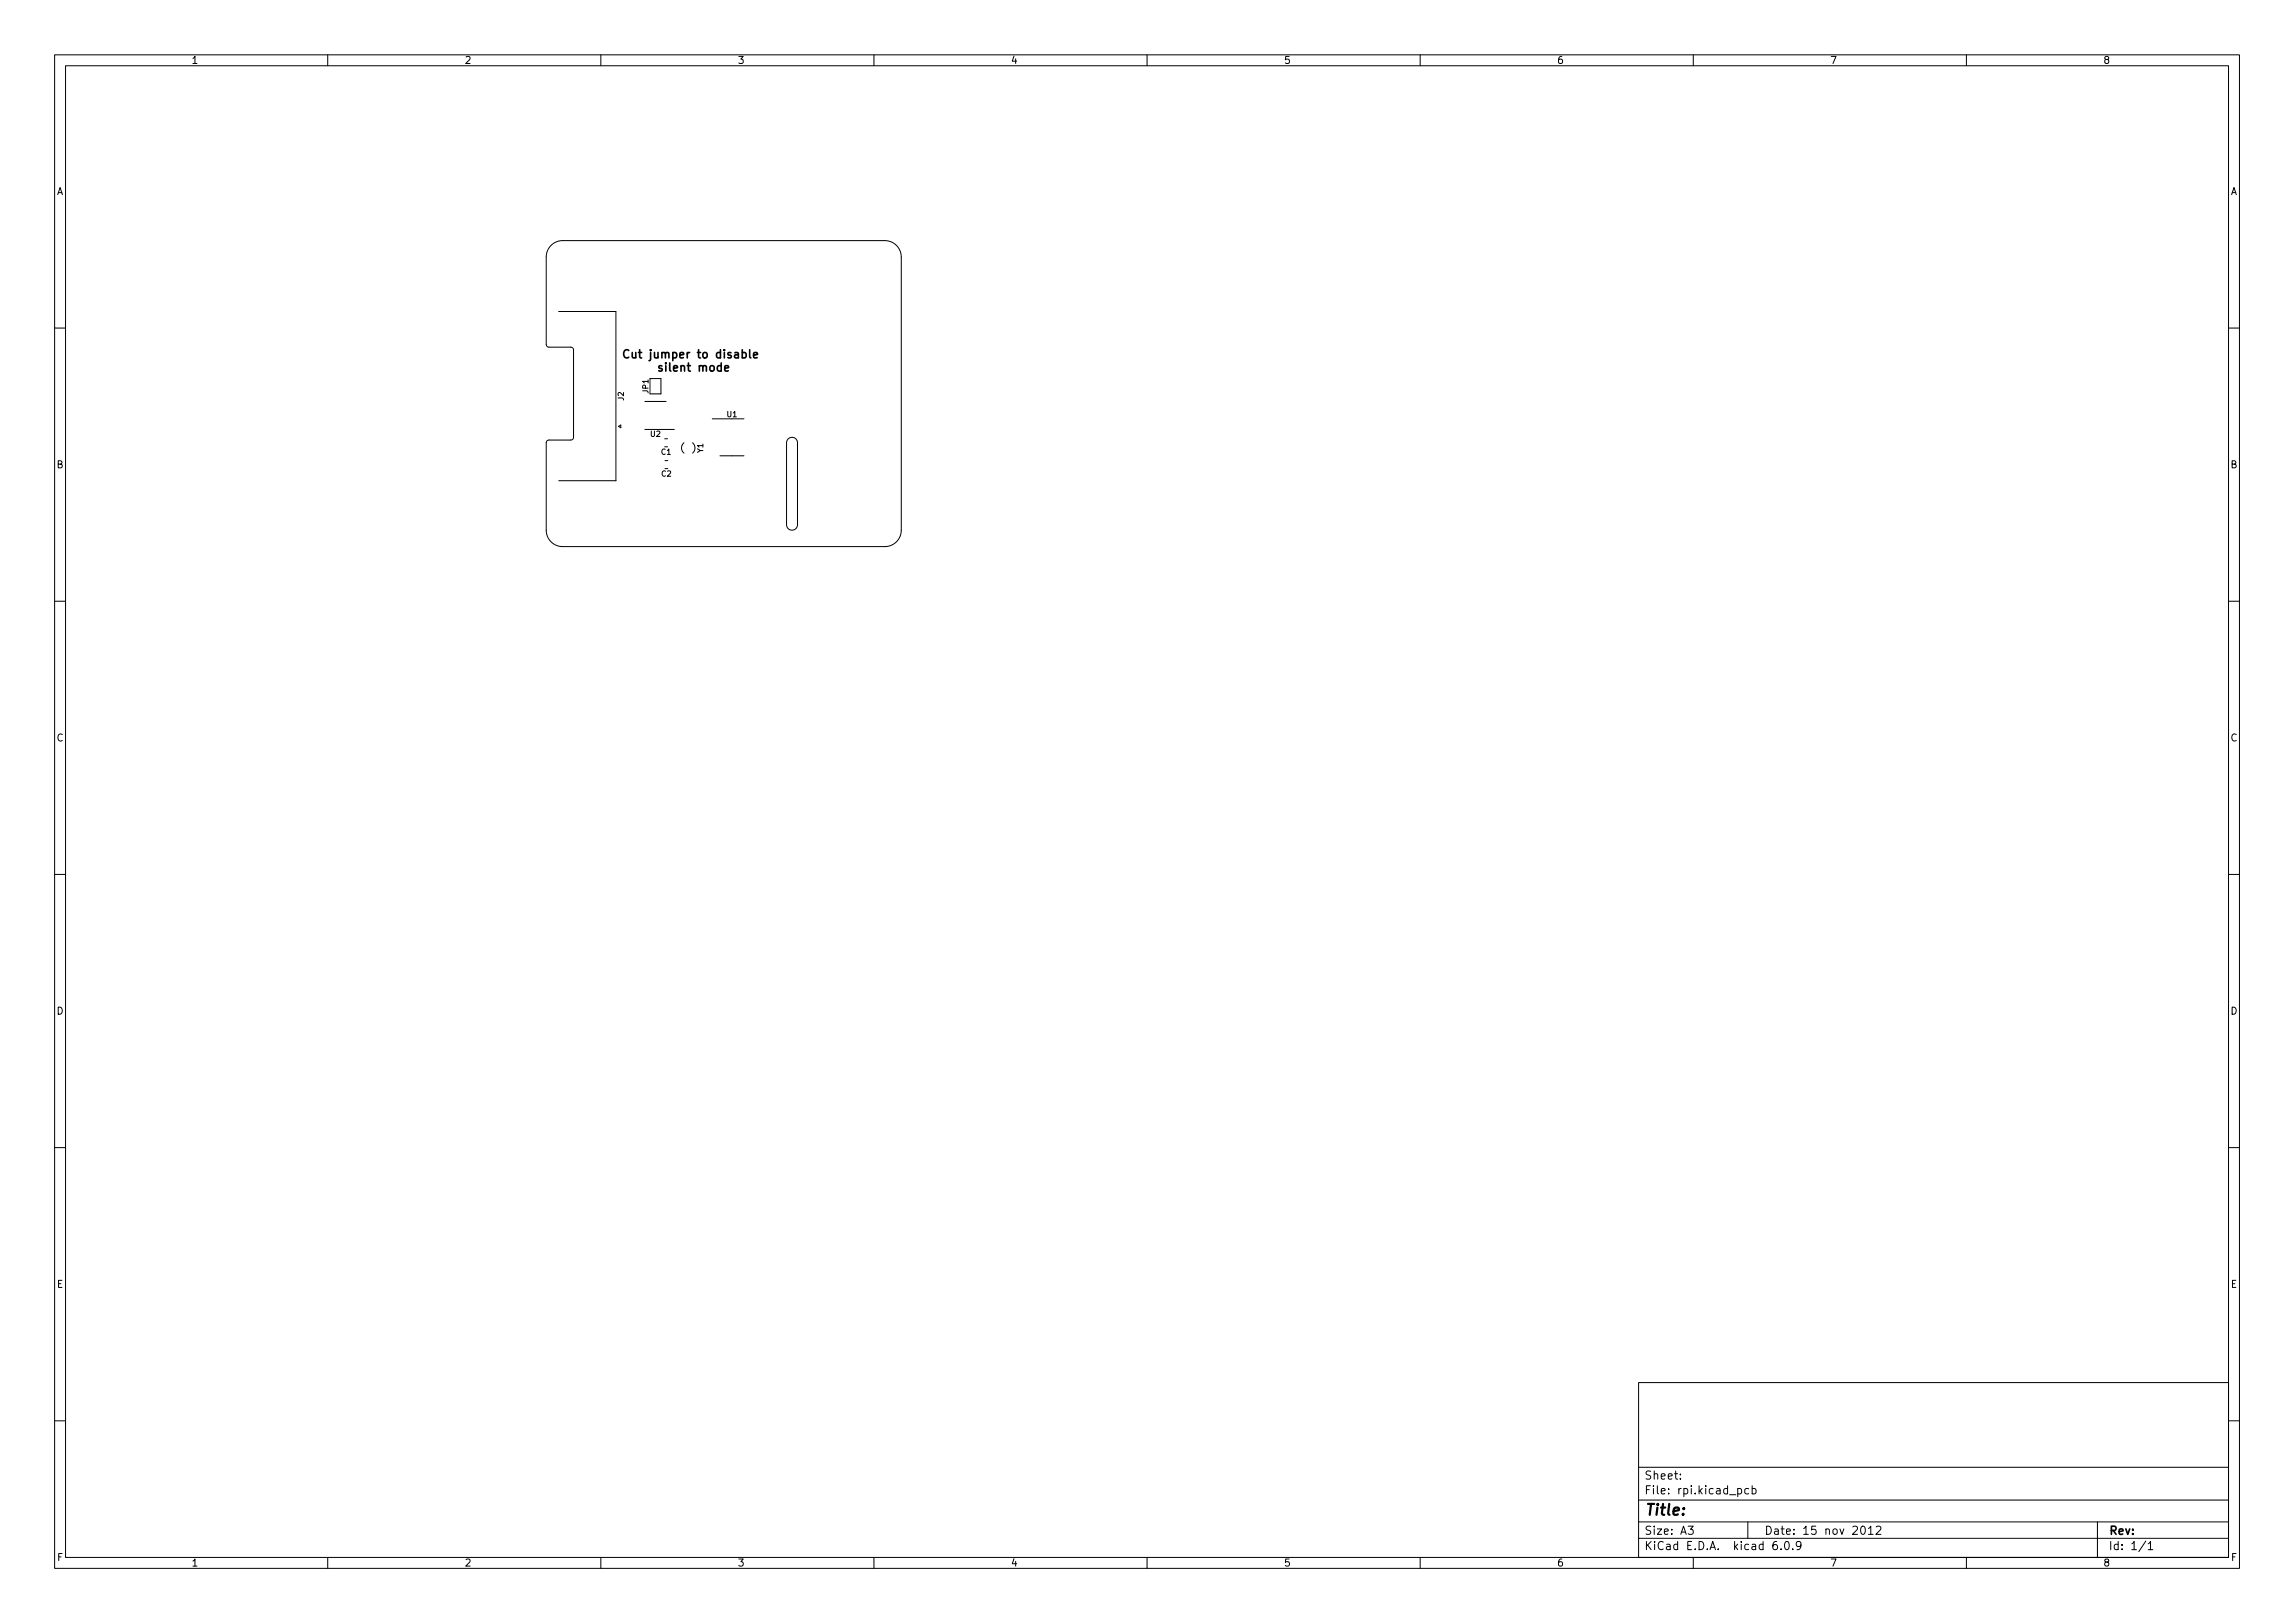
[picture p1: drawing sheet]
<svg xmlns="http://www.w3.org/2000/svg" width="420mm" height="297mm" viewBox="0 0 420 297" stroke-linecap="round" stroke-linejoin="round" font-family="sans-serif">
<defs><g id="words">
<text font-size="2.8" x="301" y="277.3">Title:</text>
<g font-size="2.1">
<text x="116" y="65.6">Cut jumper to disable</text>
<text x="121.2" y="68">silent mode</text>
<text x="301" y="273.5">File: rpi.kicad_pcb</text>
<text x="301" y="270.8">Sheet:</text>
<text x="301" y="280.9">Size: A3</text>
<text x="323" y="280.9">Date: 15 nov 2012</text>
<text x="386" y="280.9">Rev:</text>
<text x="301" y="283.7">KiCad E.D.A. kicad 6.0.9</text>
<text x="386" y="283.7">Id: 1/1</text>
</g>
<g font-size="1.8">
<text x="35" y="11.7">1</text>
<text x="85" y="11.7">2</text>
<text x="135" y="11.7">3</text>
<text x="185" y="11.7">4</text>
<text x="235" y="11.7">5</text>
<text x="285" y="11.7">6</text>
<text x="335" y="11.7">7</text>
<text x="385" y="11.7">8</text>
<text x="10.3" y="35.7">A</text>
<text x="408.3" y="35.7">A</text>
<text x="10.3" y="85.7">B</text>
<text x="408.3" y="85.7">B</text>
<text x="10.3" y="135.7">C</text>
<text x="408.3" y="135.7">C</text>
<text x="10.3" y="185.7">D</text>
<text x="408.3" y="185.7">D</text>
<text x="10.4" y="235.7">E</text>
<text x="408.4" y="235.7">E</text>
<text x="10.4" y="285.7">F</text>
<text x="35" y="286.7">1</text>
<text x="85" y="286.7">2</text>
<text x="135" y="286.7">3</text>
<text x="185" y="286.7">4</text>
<text x="235" y="286.7">5</text>
<text x="285" y="286.7">6</text>
<text x="335" y="286.7">7</text>
<text x="385" y="286.7">8</text>
<text x="408.4" y="285.7">F</text>
</g>
<g font-size="1.4">
<text x="118.7" y="71.9" transform="rotate(-90 118.7 71.9)">JP1</text>
<text x="114.2" y="73.3" transform="rotate(-90 114.2 73.3)">J2</text>
<text x="133.1" y="76.3">U1</text>
<text x="119.1" y="79.9">U2</text>
<text x="121.1" y="83.2">C1</text>
<text x="128.7" y="82.8" transform="rotate(-90 128.7 82.8)">Y1</text>
<text x="121.1" y="87.2">C2</text>
</g>
</g></defs>
<g fill="none" stroke="#000" stroke-width=".18">
<path d="M10 10h400v277h-400zM12 12h396v273h-396zM60 10v2M110 10v2M160 10v2M210 10v2M260 10v2M310 10v2M360 10v2M100.9 44.9a3 3 0 0 1 2.1-.9h59a3 3 0 0 1 3 3v50a3 3 0 0 1-3 3h-59a3 3 0 0 1-3-3v-16.1l.5-.4h4.1l.3-.1 .1-.4v-16.1l-.5-.4h-4.1l-.4-.4v-16.1a3 3 0 0 1 .9-2.1zM102.3 57h10.5v31h-10.5M10 60h2"/>
<path d="M113.2 78l.5-.2v.5zM118.1 78.6h5.4M118.1 73.5h3.8M119 69.3h2v2.8h-2zM130.4 76.7h5.8M408 60h2M121.7 80.3h.5M121.7 84.3h.6M125.2 81a1.23 1.23 0 0 0 0 1.9M126.8 81a1.23 1.23 0 0 1 0 1.9M131.8 83.4h4.4M144.3 80.3a1 1 0 0 1 1.1-.2 1 1 0 0 1 .6 .9v15a1 1 0 0 1-1 1 1 1 0 0 1-1-1v-15z"/>
<path d="M10 110h2M408 110h2M10 160h2M408 160h2M10 210h2M408 210h2M300 253h108v32h-108zM10 260h2M300 278.5h108M300 274.5h108M300 268.5h108M307.6 270.6v.1"/>
<path d="M307.6 269.8v.1M309.1 279.3h.9l-.5 .6 .4 .1v.7l-.2 .1h-.4l-.2-.1M318.1 272.5l.5-.1 .2 .3v.4l-.1 .2h-.6M320 278.5v3M320.1 272.5l-.4-.1-.3 .3v.4l.2 .2h.5M320.8 272.5l.4-.1 .3 .3v.4l-.1 .2h-.6M320.8 271.9v1.5M340.9 279.4l.1-.1a.8 .8 0 0 1 .5 .8 .8 .8 0 0 1-.5 .7 .99 .99 0 0 1-.1-1.4zM342.1 279.7l.4-.4v1.5M343.5 279.5l.6-.2 .2 .2 .1 .2-1 1.1h1M384 278.5v6.5M408 260h2"/>
<path d="M60 285v2M110 285v2M160 285v2M210 285v2M260 285v2M300 281.5h108M310 285v2M325.3 282.1a.59 .59 0 0 0-.7 .7v.5l.1 .2 .4 .1 .2-.1 .1-.5-.1-.2-.4-.1-.3 .3M326.1 283.5v.1M326.9 282.2l.2-.1a.8 .8 0 0 1 .5 .8 .8 .8 0 0 1-.5 .7 1 1 0 0 1-.2-1.4zM328.2 283.5v.1M329.7 282.8l-.3 .2h-.3l-.3-.2 .2-.6 .4-.1 .2 .2a.99 .99 0 0 1-.3 1.3h-.3"/>
<path d="M342.1 280.8h.8M360 285v2M392.8 282l-1.2 2M393.3 282.5l.4-.4v1.5M393.3 283.6h.8"/>
</g>
<path d="M115.1 64.2a.6 .6 0 0 0-.7-.1 .6 .6 0 0 0-.2 .8 .56 .56 0 0 0 .3 .5 .56 .56 0 0 0 .6 0M138 65l.7-.1-.1-.3-.4-.1-.2 .2v.7h.6" fill="none" stroke="#000" stroke-width=".3"/>
<use href="#words"/>
</svg>
